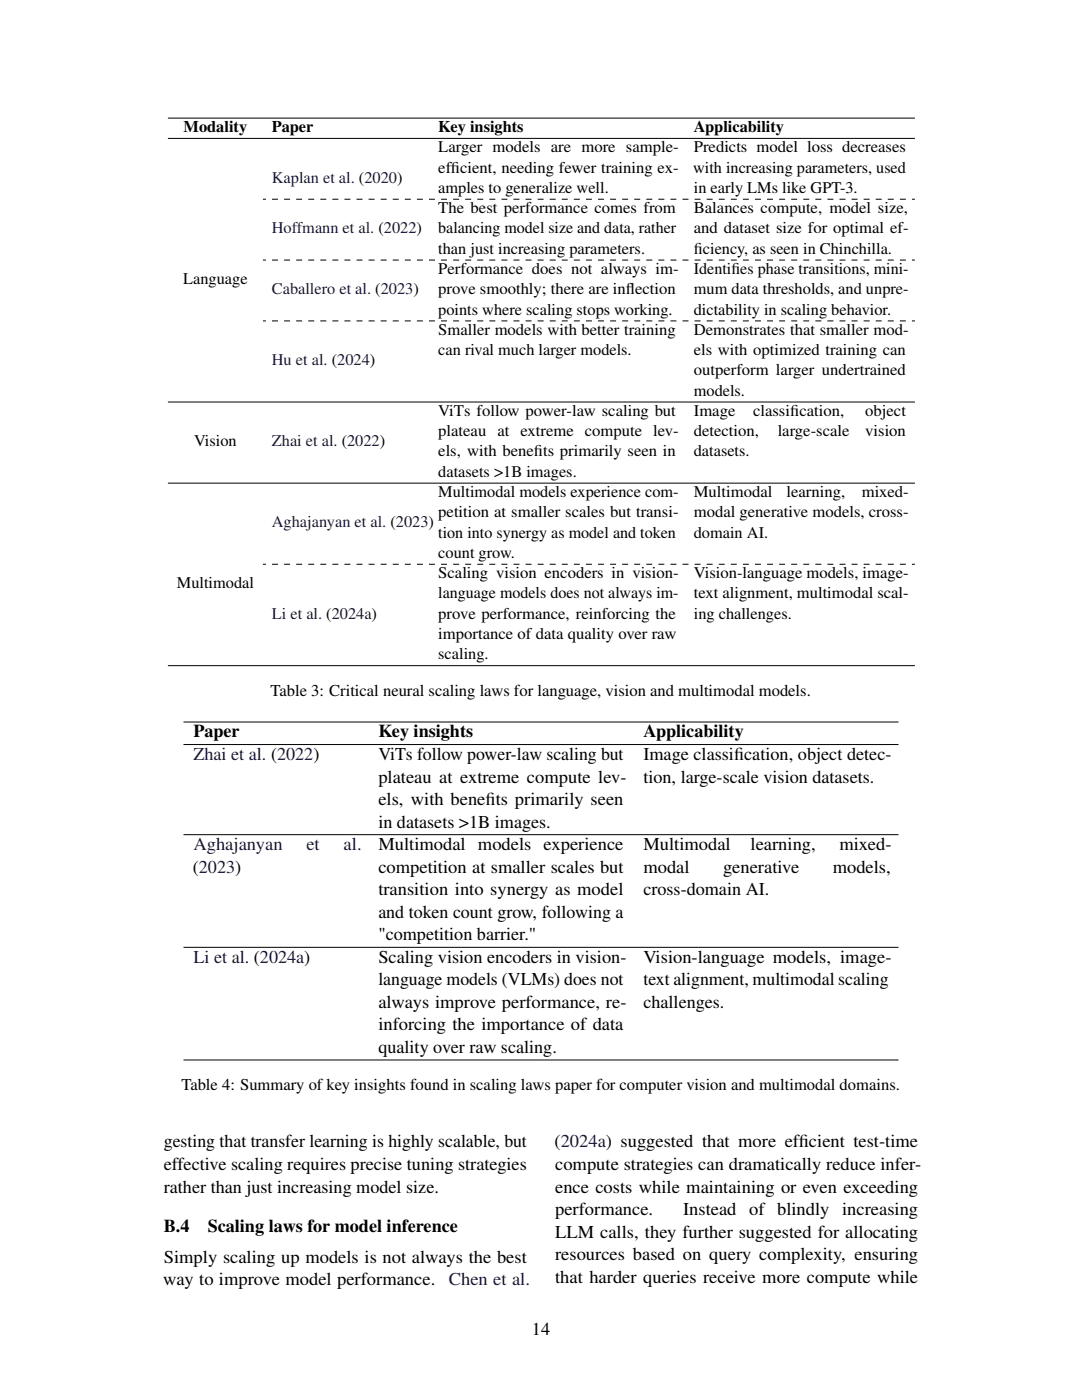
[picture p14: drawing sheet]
<svg xmlns="http://www.w3.org/2000/svg" width="216mm" height="279mm" viewBox="0 0 216 279" stroke-linecap="round" stroke-linejoin="round" font-family="sans-serif">
<defs><g id="words">
<g font-size="3.6">
<text x="38.6" y="147.2">Paper</text>
<text x="75.5" y="147.2">Key insights</text>
<text x="128.4" y="147.2">Applicability</text>
<text x="75.5" y="151.7">ViTs follow power-law scaling but</text>
<text x="128.4" y="151.7">Image classif</text>
<text x="146.5" y="151.7">ication, object detec-</text>
<text x="75.5" y="156.2">plateau at extreme compute lev-</text>
<text x="75.5" y="160.7">els, with benef</text>
<text x="96.9" y="160.7">its primarily seen</text>
<text x="128.4" y="156.2">tion, large-scale vision datasets.</text>
<text x="75.5" y="165.2">in datasets &gt;1B images.</text>
<text x="75.5" y="169.7">Multimodal models experience</text>
<text x="128.4" y="169.7">Multimodal</text>
<text x="149.8" y="169.7">learning,</text>
<text x="167.5" y="169.7">mixed-</text>
<text x="38.5" y="174.2">(2023)</text>
<text x="75.5" y="174.2">competition at smaller scales but</text>
<text x="75.5" y="178.7">transition into synergy as model</text>
<text x="128.4" y="174.2">modal</text>
<text x="128.4" y="178.7">cross-domain AI.</text>
<text x="144.3" y="174.2">generative</text>
<text x="166.2" y="174.2">models,</text>
<text x="75.5" y="183.1">and token count grow, following a</text>
<text x="75.5" y="187.6">&quot;competition barrier.&quot;</text>
<text x="75.5" y="192.1">Scaling vision encoders in vision-</text>
<text x="75.5" y="196.6">language models (VLMs) does not</text>
<text x="128.4" y="192.1">Vision-language models, image-</text>
<text x="128.4" y="196.6">text alignment, multimodal scaling</text>
<text x="75.5" y="201.1">always improve performance, re-</text>
<text x="128.4" y="201.1">challenges.</text>
<text x="75.5" y="205.6">inforcing the importance of data</text>
<text x="75.5" y="210.1">quality over raw scaling.</text>
<text x="32.7" y="229">gesting that transfer learning is highly scalable, but</text>
<text x="32.7" y="233.5">effective scaling requires precise tuning strategies</text>
<text x="110.7" y="229">(2024a) suggested that more eff</text>
<text x="110.8" y="233.5">compute strategies can dramatically reduce infer-</text>
<text x="159.4" y="229">icient test-time</text>
<text x="32.7" y="238">rather than just increasing model size.</text>
<text x="110.8" y="238">ence costs while maintaining or even exceeding</text>
<text x="32.7" y="245.9">B.4</text>
<text x="41.4" y="245.9">Scaling laws for model inference</text>
<text x="110.8" y="242.5">performance.</text>
<text x="136.3" y="242.5">Instead of blindly increasing</text>
<text x="32.7" y="252">Simply scaling up models is not always the best</text>
<text x="110.8" y="247">LLM calls, they further suggested for allocating</text>
<text x="110.8" y="251.5">resources based on query complexity, ensuring</text>
<text x="32.6" y="256.5">way to improve model performance.</text>
<text x="110.8" y="256">that harder queries receive more compute while</text>
<text x="106.1" y="266.4">14</text>
</g>
<g font-size="3.6" fill="#000080">
<text x="38.6" y="151.7">Zhai et al. (2022)</text>
<text x="38.6" y="169.7">Aghajanyan</text>
<text x="61.1" y="169.7">et</text>
<text x="68.6" y="169.7">al.</text>
<text x="38.6" y="192.1">Li et al. (2024a)</text>
<text x="89.6" y="256.5">Chen et al.</text>
</g>
<g font-size="3.3">
<text x="36.6" y="26.3">Modality</text>
<text x="54.2" y="26.3">Paper</text>
<text x="87.5" y="26.3">Key insights</text>
<text x="138.4" y="26.3">Applicability</text>
<text x="87.5" y="30.4">Larger models are more sample-</text>
<text x="87.5" y="34.4">eff</text>
<text x="90" y="34.4">icient, needing fewer training ex-</text>
<text x="138.3" y="34.4">with increasing parameters, used</text>
<text x="138.4" y="30.4">Predicts model loss decreases</text>
<text x="87.5" y="38.5">amples to generalize well.</text>
<text x="138.4" y="38.5">in early LMs like GPT-3.</text>
<text x="87.5" y="42.5">The best performance comes from</text>
<text x="87.5" y="46.6">balancing model size and data, rather</text>
<text x="138.4" y="42.5">Balances compute, model size,</text>
<text x="138.4" y="46.6">and dataset size for optimal ef-</text>
<text x="87.5" y="50.6">than just increasing parameters.</text>
<text x="138.4" y="50.6">f</text>
<text x="138.4" y="50.6">iciency, as seen in Chinchilla.</text>
<text x="36.6" y="56.7">Language</text>
<text x="87.5" y="54.7">Performance does not always im-</text>
<text x="87.5" y="58.7">prove smoothly; there are inf</text>
<text x="124.9" y="58.7">lection</text>
<text x="138.4" y="54.7">Identif</text>
<text x="138.4" y="58.7">mum data thresholds, and unpre-</text>
<text x="145.9" y="54.7">ies phase transitions, mini-</text>
<text x="87.5" y="62.8">points where scaling stops working.</text>
<text x="138.4" y="62.8">dictability in scaling behavior.</text>
<text x="87.5" y="66.8">Smaller models with better training</text>
<text x="87.5" y="70.9">can rival much larger models.</text>
<text x="138.4" y="66.8">Demonstrates that smaller mod-</text>
<text x="138.4" y="70.9">els with optimized training can</text>
<text x="138.4" y="74.9">outperform larger undertrained</text>
<text x="87.5" y="83">ViTs follow power-law scaling but</text>
<text x="138.4" y="79">models.</text>
<text x="138.4" y="83">Image</text>
<text x="150.3" y="83">classif</text>
<text x="157.7" y="83">ication,</text>
<text x="172.7" y="83">object</text>
<text x="38.7" y="89.1">Vision</text>
<text x="87.5" y="87.1">plateau at extreme compute lev-</text>
<text x="138.4" y="87.1">detection,</text>
<text x="155.2" y="87.1">large-scale</text>
<text x="172.6" y="87.1">vision</text>
<text x="87.5" y="91.1">els, with benef</text>
<text x="87.5" y="95.1">datasets &gt;1B images.</text>
<text x="106.5" y="91.1">its primarily seen in</text>
<text x="138.4" y="91.1">datasets.</text>
<text x="87.5" y="99.2">Multimodal models experience com-</text>
<text x="138.4" y="99.2">Multimodal</text>
<text x="156.9" y="99.2">learning,</text>
<text x="171.9" y="99.2">mixed-</text>
<text x="87.5" y="103.2">petition at smaller scales but transi-</text>
<text x="87.5" y="107.3">tion into synergy as model and token</text>
<text x="138.4" y="103.2">modal generative models, cross-</text>
<text x="138.4" y="107.3">domain AI.</text>
<text x="87.5" y="111.3">count grow.</text>
<text x="35.3" y="117.4">Multimodal</text>
<text x="87.5" y="115.4">Scaling vision encoders in vision-</text>
<text x="87.5" y="119.4">language models does not always im-</text>
<text x="138.4" y="115.4">Vision-language models, image-</text>
<text x="138.4" y="119.4">text alignment, multimodal scal-</text>
<text x="87.5" y="123.5">prove performance, reinforcing the</text>
<text x="138.4" y="123.5">ing challenges.</text>
<text x="87.5" y="127.5">importance of data quality over raw</text>
<text x="87.5" y="131.6">scaling.</text>
<text x="54" y="138.9">Table 3: Critical neural scaling laws for language, vision and multimodal models.</text>
<text x="36.2" y="217.6">Table 4: Summary of key insights found in scaling laws paper for computer vision and multimodal domains.</text>
</g>
<g font-size="3.3" fill="#000080">
<text x="54.2" y="36.5">Kaplan et al. (2020)</text>
<text x="54.2" y="46.6">Hoffmann et al. (2022)</text>
<text x="54.2" y="58.7">Caballero et al. (2023)</text>
<text x="54.2" y="72.9">Hu et al. (2024)</text>
<text x="54.2" y="89.1">Zhai et al. (2022)</text>
<text x="54.2" y="105.3">Aghajanyan et al. (2023)</text>
<text x="54.2" y="123.5">Li et al. (2024a)</text>
</g>
</g></defs>
<g fill="none" stroke="#000" stroke-width=".2">
<path d="M33.5 23.6h149.1M33.5 27.6h149.1M52.5 39.8h.6M54.3 39.8h1.2M56.7 39.8h1.2M59.1 39.8h1.2M61.5 39.8h1.2M63.9 39.8h1.2M66.3 39.8h1.2M68.7 39.8h1.2M71.1 39.8h1.2M73.6 39.8h1.1"/>
<path d="M76 39.8h1.2M78.4 39.8h1.2M80.8 39.8h1.2M83.2 39.8h1.2M85.6 39.8h1.2M88 39.8h1.2M90.4 39.8h1.2M92.8 39.8h1.2M95.2 39.8h1.2M97.6 39.8h1.2M100.1 39.8h1.1M102.5 39.8h1.2"/>
<path d="M104.9 39.8h1.2M107.3 39.8h1.2M109.7 39.8h1.2M112.1 39.8h1.2M114.5 39.8h1.2M116.9 39.8h1.2M119.3 39.8h1.2M121.7 39.8h1.2M124.1 39.8h1.2M126.6 39.8h1.1M129 39.8h1.2M131.4 39.8h1.2"/>
<path d="M133.8 39.8h1.2M136.2 39.8h1.2M138.6 39.8h1.2M141 39.8h1.2M143.4 39.8h1.2M145.8 39.8h1.2M148.2 39.8h1.2M150.6 39.8h1.2M153.1 39.8h1.1M155.5 39.8h1.2M157.9 39.8h1.2M160.3 39.8h1.2"/>
<path d="M162.7 39.8h1.2M165.1 39.8h1.2M167.5 39.8h1.2M169.9 39.8h1.2M172.3 39.8h1.2M174.7 39.8h1.2M177.1 39.8h1.2M179.6 39.8h1.1M182 39.8h.6M52.5 51.9h.6M54.3 51.9h1.2M56.7 51.9h1.2"/>
<path d="M59.1 51.9h1.2M61.5 51.9h1.2M63.9 51.9h1.2M66.3 51.9h1.2M68.7 51.9h1.2M71.1 51.9h1.2M73.6 51.9h1.1M76 51.9h1.2M78.4 51.9h1.2M80.8 51.9h1.2M83.2 51.9h1.2M85.6 51.9h1.2"/>
<path d="M88 51.9h1.2M90.4 51.9h1.2M92.8 51.9h1.2M95.2 51.9h1.2M97.6 51.9h1.2M100.1 51.9h1.1M102.5 51.9h1.2M104.9 51.9h1.2M107.3 51.9h1.2M109.7 51.9h1.2M112.1 51.9h1.2M114.5 51.9h1.2"/>
<path d="M116.9 51.9h1.2M119.3 51.9h1.2M121.7 51.9h1.2M124.1 51.9h1.2M126.6 51.9h1.1M129 51.9h1.2M131.4 51.9h1.2M133.8 51.9h1.2M136.2 51.9h1.2M138.6 51.9h1.2M141 51.9h1.2M143.4 51.9h1.2"/>
<path d="M145.8 51.9h1.2M148.2 51.9h1.2M150.6 51.9h1.2M153.1 51.9h1.1M155.5 51.9h1.2M157.9 51.9h1.2M160.3 51.9h1.2M162.7 51.9h1.2M165.1 51.9h1.2M167.5 51.9h1.2M169.9 51.9h1.2M172.3 51.9h1.2"/>
<path d="M174.7 51.9h1.2M177.1 51.9h1.2M179.6 51.9h1.1M182 51.9h.6M52.5 64h.6M54.3 64h1.2M56.7 64h1.2M59.1 64h1.2M61.5 64h1.2M63.9 64h1.2M66.3 64h1.2M68.7 64h1.2"/>
<path d="M71.1 64h1.2M73.6 64h1.1M76 64h1.2M78.4 64h1.2M80.8 64h1.2M83.2 64h1.2M85.6 64h1.2M88 64h1.2M90.4 64h1.2M92.8 64h1.2M95.2 64h1.2M97.6 64h1.2"/>
<path d="M100.1 64h1.1M102.5 64h1.2M104.9 64h1.2M107.3 64h1.2M109.7 64h1.2M112.1 64h1.2M114.5 64h1.2M116.9 64h1.2M119.3 64h1.2M121.7 64h1.2M124.1 64h1.2M126.6 64h1.1"/>
<path d="M129 64h1.2M131.4 64h1.2M133.8 64h1.2M136.2 64h1.2M138.6 64h1.2M141 64h1.2M143.4 64h1.2M145.8 64h1.2M148.2 64h1.2M150.6 64h1.2M153.1 64h1.1M155.5 64h1.2"/>
<path d="M157.9 64h1.2M160.3 64h1.2M162.7 64h1.2M165.1 64h1.2M167.5 64h1.2M169.9 64h1.2M172.3 64h1.2M174.7 64h1.2M177.1 64h1.2M179.6 64h1.1M182 64h.6M33.5 80.2h149.1"/>
<path d="M33.5 96.4h149.1M52.5 112.6h.6M54.3 112.6h1.2M56.7 112.6h1.2M59.1 112.6h1.2M61.5 112.6h1.2M63.9 112.6h1.2M66.3 112.6h1.2M68.7 112.6h1.2M71.1 112.6h1.2M73.6 112.6h1.1M76 112.6h1.2"/>
<path d="M78.4 112.6h1.2M80.8 112.6h1.2M83.2 112.6h1.2M85.6 112.6h1.2M88 112.6h1.2M90.4 112.6h1.2M92.8 112.6h1.2M95.2 112.6h1.2M97.6 112.6h1.2M100.1 112.6h1.1M102.5 112.6h1.2M104.9 112.6h1.2"/>
<path d="M107.3 112.6h1.2M109.7 112.6h1.2M112.1 112.6h1.2M114.5 112.6h1.2M116.9 112.6h1.2M119.3 112.6h1.2M121.7 112.6h1.2M124.1 112.6h1.2M126.6 112.6h1.1M129 112.6h1.2M131.4 112.6h1.2M133.8 112.6h1.2"/>
<path d="M136.2 112.6h1.2M138.6 112.6h1.2M141 112.6h1.2M143.4 112.6h1.2M145.8 112.6h1.2M148.2 112.6h1.2M150.6 112.6h1.2M153.1 112.6h1.1M155.5 112.6h1.2M157.9 112.6h1.2M160.3 112.6h1.2M162.7 112.6h1.2"/>
<path d="M165.1 112.6h1.2M167.5 112.6h1.2M169.9 112.6h1.2M172.3 112.6h1.2M174.7 112.6h1.2M177.1 112.6h1.2M179.6 112.6h1.1M182 112.6h.6M33.5 132.8h149.1M36.6 144.1h142.7M36.6 148.6h142.7M36.6 166.6h142.7"/>
<path d="M36.6 189.1h142.7M36.6 211.5h142.7"/>
</g>
<use href="#words"/>
</svg>
